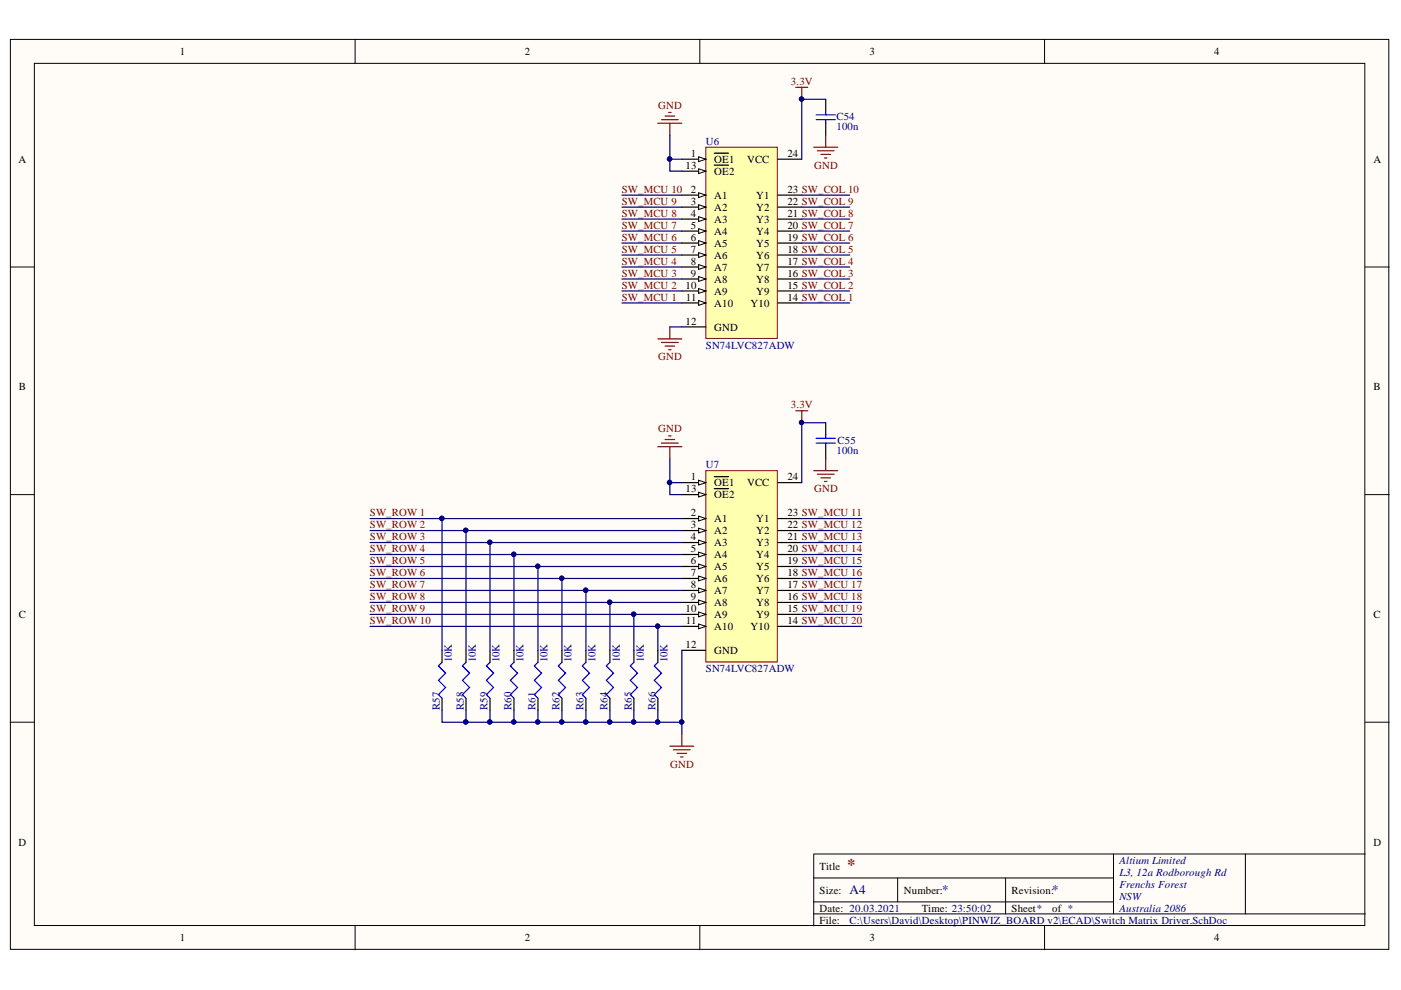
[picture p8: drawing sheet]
<svg xmlns="http://www.w3.org/2000/svg" width="297mm" height="210mm" viewBox="0 0 297 210" stroke-linecap="round" stroke-linejoin="round" font-family="sans-serif">
<defs><g id="words">
<text font-size="3.5" fill="#800000" x="179.6" y="184.4">*</text>
<g font-size="2.8" fill="#000080">
<text x="180.1" y="189.6">A4</text>
<text x="199.8" y="189.6">*</text>
<text x="223.1" y="189.6">*</text>
</g>
<g font-size="2.3">
<text x="38.2" y="11.7">1</text>
<text x="111.3" y="11.7">2</text>
<text x="184.4" y="11.7">3</text>
<text x="257.5" y="11.7">4</text>
<text x="3.9" y="34.5">A</text>
<text x="145.4" y="35.8">13</text>
<text x="146.5" y="33.2">1</text>
<text x="151.4" y="34.5">OE1</text>
<text x="158.4" y="34.5">VCC</text>
<text x="166.9" y="33.2">24</text>
<text x="291.2" y="34.5">A</text>
<text x="146.5" y="40.8">2</text>
<text x="151.4" y="37">OE2</text>
<text x="166.9" y="40.8">23 SW_COL 10</text>
<text x="146.5" y="43.5">3</text>
<text x="146.5" y="46">4</text>
<text x="151.4" y="42.1">A1</text>
<text x="151.4" y="44.7">A2</text>
<text x="151.4" y="47.3">A3</text>
<text x="160.3" y="47.3">Y3</text>
<text x="160.3" y="44.7">Y2</text>
<text x="160.3" y="42.1">Y1</text>
<text x="166.9" y="46">21 SW_COL 8</text>
<text x="166.9" y="43.5">22 SW_COL 9</text>
<text x="146.5" y="48.5">5</text>
<text x="146.5" y="51.1">6</text>
<text x="146.5" y="53.6">7</text>
<text x="151.4" y="49.8">A4</text>
<text x="151.4" y="52.3">A5</text>
<text x="160.3" y="52.3">Y5</text>
<text x="160.3" y="49.8">Y4</text>
<text x="166.9" y="53.6">18 SW_COL 5</text>
<text x="166.9" y="51.1">19 SW_COL 6</text>
<text x="166.9" y="48.5">20 SW_COL 7</text>
<text x="146.5" y="56.1">8</text>
<text x="146.5" y="58.7">9</text>
<text x="151.4" y="54.9">A6</text>
<text x="151.4" y="57.4">A7</text>
<text x="151.4" y="59.9">A8</text>
<text x="160.3" y="59.9">Y8</text>
<text x="160.3" y="57.4">Y7</text>
<text x="160.3" y="54.9">Y6</text>
<text x="166.9" y="58.7">16 SW_COL 3</text>
<text x="166.9" y="56.1">17 SW_COL 4</text>
<text x="145.4" y="61.2">10</text>
<text x="145.4" y="63.7">11</text>
<text x="151.4" y="62.5">A9</text>
<text x="151.4" y="65">A10</text>
<text x="159.1" y="65">Y10</text>
<text x="160.3" y="62.5">Y9</text>
<text x="166.9" y="63.7">14 SW_COL 1</text>
<text x="166.9" y="61.2">15 SW_COL 2</text>
<text x="145.4" y="68.8">12</text>
<text x="151.4" y="70.1">GND</text>
<text x="4" y="82.8">B</text>
<text x="291.2" y="82.8">B</text>
<text x="146.5" y="101.8">1</text>
<text x="166.9" y="101.8">24</text>
<text x="145.4" y="104.4">13</text>
<text x="151.4" y="103.1">OE1</text>
<text x="151.4" y="105.7">OE2</text>
<text x="158.4" y="103.1">VCC</text>
<text x="146.5" y="109.5">2</text>
<text x="146.5" y="112">3</text>
<text x="151.4" y="110.8">A1</text>
<text x="151.4" y="113.3">A2</text>
<text x="160.3" y="113.3">Y2</text>
<text x="160.3" y="110.8">Y1</text>
<text x="166.9" y="112">22 SW_MCU 12</text>
<text x="166.9" y="109.5">23 SW_MCU 11</text>
<text x="146.5" y="114.6">4</text>
<text x="146.5" y="117.1">5</text>
<text x="146.5" y="119.6">6</text>
<text x="151.4" y="115.8">A3</text>
<text x="151.4" y="118.4">A4</text>
<text x="160.3" y="118.4">Y4</text>
<text x="160.3" y="115.8">Y3</text>
<text x="166.9" y="119.6">19 SW_MCU 15</text>
<text x="166.9" y="117.1">20 SW_MCU 14</text>
<text x="166.9" y="114.6">21 SW_MCU 13</text>
<text x="146.5" y="122.2">7</text>
<text x="146.5" y="124.7">8</text>
<text x="151.4" y="120.9">A5</text>
<text x="151.4" y="123.4">A6</text>
<text x="151.4" y="126">A7</text>
<text x="160.3" y="126">Y7</text>
<text x="160.3" y="123.4">Y6</text>
<text x="160.3" y="120.9">Y5</text>
<text x="166.9" y="124.7">17 SW_MCU 17</text>
<text x="166.9" y="122.2">18 SW_MCU 16</text>
<text x="4" y="131">C</text>
<text x="145.4" y="129.8">10</text>
<text x="146.5" y="127.2">9</text>
<text x="151.4" y="128.5">A8</text>
<text x="151.4" y="131">A9</text>
<text x="160.3" y="131">Y9</text>
<text x="160.3" y="128.5">Y8</text>
<text x="166.9" y="129.8">15 SW_MCU 19</text>
<text x="166.9" y="127.2">16 SW_MCU 18</text>
<text x="291.2" y="131">C</text>
<text x="145.4" y="137.4">12</text>
<text x="145.4" y="132.3">11</text>
<text x="151.4" y="133.6">A10</text>
<text x="159.1" y="133.6">Y10</text>
<text x="166.9" y="132.3">14 SW_MCU 20</text>
<text x="151.4" y="138.7">GND</text>
<text x="3.9" y="179.3">D</text>
<text x="291.2" y="179.3">D</text>
<text x="173.8" y="184.4">Title</text>
<text x="173.8" y="189.5">Size:</text>
<text x="191.6" y="189.5">Number:</text>
<text x="214.5" y="189.5">Revision:</text>
<text x="173.8" y="193.3">Date: 20.03.2021</text>
<text x="173.8" y="195.8">File:</text>
<text x="195.4" y="193.3">Time: 23:50:02</text>
<text x="214.5" y="193.3">Sheet*</text>
<text x="223.1" y="193.3">of *</text>
<text x="38.2" y="199.6">1</text>
<text x="111.3" y="199.6">2</text>
<text x="184.4" y="199.6">3</text>
<text x="257.5" y="199.6">4</text>
</g>
<g font-size="2.3" fill="#800000">
<text x="139.5" y="23.1">GND</text>
<text x="167.7" y="18">3.3V</text>
<text x="172.6" y="35.8">GND</text>
<text x="131.8" y="40.8">SW_MCU 10</text>
<text x="131.8" y="43.5">SW_MCU 9</text>
<text x="131.8" y="46">SW_MCU 8</text>
<text x="131.8" y="48.5">SW_MCU 7</text>
<text x="131.8" y="51.1">SW_MCU 6</text>
<text x="131.8" y="53.6">SW_MCU 5</text>
<text x="131.8" y="56.1">SW_MCU 4</text>
<text x="131.8" y="58.7">SW_MCU 3</text>
<text x="131.8" y="61.2">SW_MCU 2</text>
<text x="131.8" y="63.7">SW_MCU 1</text>
<text x="139.5" y="76.4">GND</text>
<text x="167.7" y="86.6">3.3V</text>
<text x="139.5" y="91.6">GND</text>
<text x="172.6" y="104.4">GND</text>
<text x="78.4" y="109.5">SW_ROW 1</text>
<text x="78.4" y="112">SW_ROW 2</text>
<text x="78.4" y="114.6">SW_ROW 3</text>
<text x="78.4" y="117.1">SW_ROW 4</text>
<text x="78.4" y="119.6">SW_ROW 5</text>
<text x="78.4" y="122.2">SW_ROW 6</text>
<text x="78.4" y="124.7">SW_ROW 7</text>
<text x="78.4" y="127.2">SW_ROW 8</text>
<text x="78.4" y="129.8">SW_ROW 9</text>
<text x="78.4" y="132.3">SW_ROW 10</text>
<text x="142.1" y="162.7">GND</text>
</g>
<g font-size="2.3" fill="#000080">
<text x="177.3" y="27.6">100n</text>
<text x="177.3" y="25.4">C54</text>
<text x="149.7" y="30.7">U6</text>
<text x="149.7" y="73.9">SN74LVC827ADW</text>
<text x="177.6" y="94.2">C55</text>
<text x="149.7" y="99.3">U7</text>
<text x="177.3" y="96.2">100n</text>
<text x="95.8" y="140.4" transform="rotate(-90 95.8 140.4)">10K</text>
<text x="100.9" y="140.4" transform="rotate(-90 100.9 140.4)">10K</text>
<text x="105.9" y="140.4" transform="rotate(-90 105.9 140.4)">10K</text>
<text x="111" y="140.4" transform="rotate(-90 111 140.4)">10K</text>
<text x="116.1" y="140.4" transform="rotate(-90 116.1 140.4)">10K</text>
<text x="121.2" y="140.4" transform="rotate(-90 121.2 140.4)">10K</text>
<text x="126.2" y="140.4" transform="rotate(-90 126.2 140.4)">10K</text>
<text x="131.4" y="140.4" transform="rotate(-90 131.4 140.4)">10K</text>
<text x="136.5" y="140.4" transform="rotate(-90 136.5 140.4)">10K</text>
<text x="141.5" y="140.4" transform="rotate(-90 141.5 140.4)">10K</text>
<text x="149.7" y="142.5">SN74LVC827ADW</text>
<text x="93.2" y="150.6" transform="rotate(-90 93.2 150.6)">R57</text>
<text x="98.3" y="150.6" transform="rotate(-90 98.3 150.6)">R58</text>
<text x="103.4" y="150.6" transform="rotate(-90 103.4 150.6)">R59</text>
<text x="108.5" y="150.6" transform="rotate(-90 108.5 150.6)">R60</text>
<text x="113.5" y="150.6" transform="rotate(-90 113.5 150.6)">R61</text>
<text x="118.6" y="150.6" transform="rotate(-90 118.6 150.6)">R62</text>
<text x="123.7" y="150.6" transform="rotate(-90 123.7 150.6)">R63</text>
<text x="128.8" y="150.6" transform="rotate(-90 128.8 150.6)">R64</text>
<text x="133.9" y="150.6" transform="rotate(-90 133.9 150.6)">R65</text>
<text x="139" y="150.6" transform="rotate(-90 139 150.6)">R66</text>
<text x="237.3" y="183.1">Altium Limited</text>
<text x="237.3" y="185.7">L3, 12a Rodborough Rd</text>
<text x="237.3" y="188.2">Frenchs Forest</text>
<text x="237.3" y="190.7">NSW</text>
<text x="180.1" y="195.8">C:\Users\David\Desktop\PINWIZ_BOARD v2\ECAD\Switch Matrix Driver.SchDoc</text>
<text x="237.3" y="193.3">Australia 2086</text>
</g>
</g></defs>
<g fill="#fffcf8" stroke="#000" stroke-width=".21">
<path d="M2.2 8.4h292.3v192.9h-292.3z"/>
<path d="M7.3 13.4h282.1v182.8h-282.1z"/>
</g>
<g fill="none" stroke="#000" stroke-width=".21">
<path d="M75.3 8.4v5M148.4 8.4v5M221.5 8.4v5M2.2 56.6h5.1M289.5 56.6h5.1M2.2 104.9h5.1M289.5 104.9h5.1M2.2 153.1h5.1M289.5 153.1h5.1M75.3 196.3v5.1M148.4 196.3v5.1M172.5 186.1h63.6"/>
<path d="M172.5 193.8h117M172.5 191.2h63.6M190.3 186.1v5.1M213.2 186.1v7.7M221.5 196.3v5.1M236.1 181.1v12.7M264 181.1h-91.5v15.2M289.5 181.1h-25.5v12.7"/>
</g>
<path d="M149.6 31.2h15.2v40.6h-15.2z" fill="#ffffb0" stroke="#800000" stroke-width=".21"/>
<path d="M144.6 33.8h5" fill="none" stroke="#000" stroke-width=".25"/>
<path d="M148.1 33.2l1.5 .6-1.5 .5z" fill="#fffcf8"/>
<path d="M148.1 33.2l1.5 .6-1.5 .5z" fill="none" stroke="#000" stroke-width=".21"/>
<path d="M151.4 32.5h3.1M144.6 41.4h5" fill="none" stroke="#000" stroke-width=".25"/>
<path d="M148.1 40.9l1.5 .5-1.5 .5z" fill="#fffcf8"/>
<path d="M148.1 40.9l1.5 .5-1.5 .5z" fill="none" stroke="#000" stroke-width=".21"/>
<path d="M144.6 43.9h5" fill="none" stroke="#000" stroke-width=".25"/>
<path d="M148.1 43.4l1.5 .5-1.5 .5z" fill="#fffcf8"/>
<path d="M148.1 43.4l1.5 .5-1.5 .5z" fill="none" stroke="#000" stroke-width=".21"/>
<path d="M144.6 46.5h5" fill="none" stroke="#000" stroke-width=".25"/>
<path d="M148.1 45.9l1.5 .6-1.5 .5z" fill="#fffcf8"/>
<path d="M148.1 45.9l1.5 .6-1.5 .5z" fill="none" stroke="#000" stroke-width=".21"/>
<path d="M144.6 49h5" fill="none" stroke="#000" stroke-width=".25"/>
<path d="M148.1 48.5l1.5 .5-1.5 .5z" fill="#fffcf8"/>
<path d="M148.1 48.5l1.5 .5-1.5 .5z" fill="none" stroke="#000" stroke-width=".21"/>
<path d="M144.6 51.5h5" fill="none" stroke="#000" stroke-width=".25"/>
<path d="M148.1 51l1.5 .5-1.5 .5z" fill="#fffcf8"/>
<path d="M148.1 51l1.5 .5-1.5 .5z" fill="none" stroke="#000" stroke-width=".21"/>
<path d="M144.6 54.1h5" fill="none" stroke="#000" stroke-width=".25"/>
<path d="M148.1 53.6l1.5 .5-1.5 .5z" fill="#fffcf8"/>
<path d="M148.1 53.6l1.5 .5-1.5 .5z" fill="none" stroke="#000" stroke-width=".21"/>
<path d="M144.6 56.6h5" fill="none" stroke="#000" stroke-width=".25"/>
<path d="M148.1 56.1l1.5 .5-1.5 .5z" fill="#fffcf8"/>
<path d="M148.1 56.1l1.5 .5-1.5 .5z" fill="none" stroke="#000" stroke-width=".21"/>
<path d="M144.6 59.2h5" fill="none" stroke="#000" stroke-width=".25"/>
<path d="M148.1 58.6l1.5 .6-1.5 .5z" fill="#fffcf8"/>
<path d="M148.1 58.6l1.5 .6-1.5 .5z" fill="none" stroke="#000" stroke-width=".21"/>
<path d="M144.6 61.7h5" fill="none" stroke="#000" stroke-width=".25"/>
<path d="M148.1 61.2l1.5 .5-1.5 .5z" fill="#fffcf8"/>
<path d="M148.1 61.2l1.5 .5-1.5 .5z" fill="none" stroke="#000" stroke-width=".21"/>
<path d="M144.6 64.2h5" fill="none" stroke="#000" stroke-width=".25"/>
<path d="M148.1 63.7l1.5 .5-1.5 .5z" fill="#fffcf8"/>
<path d="M148.1 63.7l1.5 .5-1.5 .5z" fill="none" stroke="#000" stroke-width=".21"/>
<path d="M144.6 36.3h5M144.6 69.3h5" fill="none" stroke="#000" stroke-width=".25"/>
<path d="M148.1 35.8l1.5 .5-1.5 .5z" fill="#fffcf8"/>
<path d="M148.1 35.8l1.5 .5-1.5 .5z" fill="none" stroke="#000" stroke-width=".21"/>
<path d="M151.4 35h3.1M164.9 33.8h5.1M164.9 59.2h5.1M164.9 56.6h5.1M164.9 54.1h5.1M164.9 51.5h5.1M164.9 49h5.1M164.9 46.5h5.1M164.9 43.9h5.1M164.9 41.4h5.1M164.9 64.2h5.1M164.9 61.7h5.1" fill="none" stroke="#000" stroke-width=".25"/>
<path d="M149.6 99.8h15.2v40.6h-15.2z" fill="#ffffb0" stroke="#800000" stroke-width=".21"/>
<path d="M144.6 102.3h5" fill="none" stroke="#000" stroke-width=".25"/>
<path d="M148.1 101.8l1.5 .5-1.5 .5z" fill="#fffcf8"/>
<path d="M148.1 101.8l1.5 .5-1.5 .5z" fill="none" stroke="#000" stroke-width=".21"/>
<path d="M144.6 110h5M151.4 101.1h3.1" fill="none" stroke="#000" stroke-width=".25"/>
<path d="M148.1 109.4l1.5 .6-1.5 .5z" fill="#fffcf8"/>
<path d="M148.1 109.4l1.5 .6-1.5 .5z" fill="none" stroke="#000" stroke-width=".21"/>
<path d="M144.6 112.5h5" fill="none" stroke="#000" stroke-width=".25"/>
<path d="M148.1 112l1.5 .5-1.5 .5z" fill="#fffcf8"/>
<path d="M148.1 112l1.5 .5-1.5 .5z" fill="none" stroke="#000" stroke-width=".21"/>
<path d="M144.6 115h5" fill="none" stroke="#000" stroke-width=".25"/>
<path d="M148.1 114.5l1.5 .5-1.5 .5z" fill="#fffcf8"/>
<path d="M148.1 114.5l1.5 .5-1.5 .5z" fill="none" stroke="#000" stroke-width=".21"/>
<path d="M144.6 117.6h5" fill="none" stroke="#000" stroke-width=".25"/>
<path d="M148.1 117.1l1.5 .5-1.5 .5z" fill="#fffcf8"/>
<path d="M148.1 117.1l1.5 .5-1.5 .5z" fill="none" stroke="#000" stroke-width=".21"/>
<path d="M144.6 120.1h5" fill="none" stroke="#000" stroke-width=".25"/>
<path d="M148.1 119.6l1.5 .5-1.5 .5z" fill="#fffcf8"/>
<path d="M148.1 119.6l1.5 .5-1.5 .5z" fill="none" stroke="#000" stroke-width=".21"/>
<path d="M144.6 122.6h5" fill="none" stroke="#000" stroke-width=".25"/>
<path d="M148.1 122.1l1.5 .5-1.5 .6z" fill="#fffcf8"/>
<path d="M148.1 122.1l1.5 .5-1.5 .6z" fill="none" stroke="#000" stroke-width=".21"/>
<path d="M144.6 125.2h5" fill="none" stroke="#000" stroke-width=".25"/>
<path d="M148.1 124.7l1.5 .5-1.5 .5z" fill="#fffcf8"/>
<path d="M148.1 124.7l1.5 .5-1.5 .5z" fill="none" stroke="#000" stroke-width=".21"/>
<path d="M144.6 127.7h5" fill="none" stroke="#000" stroke-width=".25"/>
<path d="M148.1 127.2l1.5 .5-1.5 .5z" fill="#fffcf8"/>
<path d="M148.1 127.2l1.5 .5-1.5 .5z" fill="none" stroke="#000" stroke-width=".21"/>
<path d="M144.6 130.3h5" fill="none" stroke="#000" stroke-width=".25"/>
<path d="M148.1 129.8l1.5 .5-1.5 .5z" fill="#fffcf8"/>
<path d="M148.1 129.8l1.5 .5-1.5 .5z" fill="none" stroke="#000" stroke-width=".21"/>
<path d="M144.6 132.8h5" fill="none" stroke="#000" stroke-width=".25"/>
<path d="M148.1 132.3l1.5 .5-1.5 .5z" fill="#fffcf8"/>
<path d="M148.1 132.3l1.5 .5-1.5 .5z" fill="none" stroke="#000" stroke-width=".21"/>
<path d="M144.6 104.9h5M144.6 137.9h5" fill="none" stroke="#000" stroke-width=".25"/>
<path d="M148.1 104.4l1.5 .5-1.5 .5z" fill="#fffcf8"/>
<path d="M148.1 104.4l1.5 .5-1.5 .5z" fill="none" stroke="#000" stroke-width=".21"/>
<g fill="none" stroke="#000" stroke-width=".25">
<path d="M175.1 21.1v2.5M175.1 26.1v2.6M175.1 89.6v2.6M175.1 94.7v2.6M151.4 103.6h3.1M164.9 117.6h5.1M164.9 115h5.1M164.9 112.5h5.1M164.9 110h5.1M164.9 102.3h5.1M93.7 137.9v2.5M98.8 137.9v2.5"/>
<path d="M103.9 137.9v2.5M109 137.9v2.5M114.1 137.9v2.5M119.1 137.9v2.5M124.2 137.9v2.5M129.3 137.9v2.5M134.4 137.9v2.5M139.5 137.9v2.5M164.9 132.8h5.1M164.9 130.3h5.1M164.9 127.7h5.1M164.9 125.2h5.1"/>
<path d="M164.9 122.6h5.1M164.9 120.1h5.1M93.7 148v2.6M98.8 148v2.6M103.9 148v2.6M109 148v2.6M114.1 148v2.6M119.1 148v2.6M124.2 148v2.6M129.3 148v2.6M134.4 148v2.6M139.5 148v2.6"/>
</g>
<g fill="none" stroke="#00f" stroke-width=".25">
<path d="M173 24.4h4.1M173 25.4h4.1M175.1 23.6v.8M175.1 25.4v.7M173 92.9h4.1M173 93.9h4.1M175.1 92.2v.7M175.1 93.9v.8M93.7 140.4l-.7 .8 1.5 1.5-1.5 1.5 1.5 1.6-1.5 1.5 .7 .7M98.8 140.4l-.8 .8 1.6 1.5-1.6 1.5 1.6 1.6-1.6 1.5 .8 .7M103.9 140.4l-.8 .8 1.6 1.5-1.6 1.5 1.6 1.6-1.6 1.5 .8 .7M109 140.4l-.8 .8 1.5 1.5-1.5 1.5 1.5 1.6-1.5 1.5 .8 .7"/>
<path d="M114.1 140.4l-.8 .8 1.5 1.5-1.5 1.5 1.5 1.6-1.5 1.5 .8 .7M119.1 140.4l-.7 .8 1.5 1.5-1.5 1.5 1.5 1.6-1.5 1.5 .7 .7M124.2 140.4l-.7 .8 1.5 1.5-1.5 1.5 1.5 1.6-1.5 1.5 .7 .7M129.3 140.4l-.8 .8 1.6 1.5-1.6 1.5 1.6 1.6-1.6 1.5 .8 .7M134.4 140.4l-.8 .8 1.6 1.5-1.6 1.5 1.6 1.6-1.6 1.5 .8 .7M139.5 140.4l-.8 .8 1.5 1.5-1.5 1.5 1.5 1.6-1.5 1.5 .8 .7"/>
</g>
<g fill="none" stroke="#800000" stroke-width=".25">
<path d="M168.7 18.5h2.6M170 18.5v2.6M139.5 26.1h5.1M140.2 25.4h3.6M141 24.6h2M141.8 23.8h.5M142 26.1v2.6M172.5 31.2h5.1M173.3 32h3.6M174.1 32.7h2M174.8 33.5h.5M175.1 28.7v2.5"/>
<path d="M139.5 71.9h5.1M140.2 72.6h3.6M141 73.4h2M141.8 74.1h.5M142 69.3v2.6M139.5 94.7h5.1M140.2 93.9h3.6M141 93.2h2M141.8 92.4h.5M142 94.7v2.6M168.7 87.1h2.6M170 87.1v2.5"/>
<path d="M172.5 99.8h5.1M175.1 97.3v2.5M173.3 100.6h3.6M174.1 101.3h2M174.8 102.1h.5M142 158.2h5.1M142.8 159h3.5M143.5 159.7h2.1M144.6 155.7v2.5M144.3 160.5h.5"/>
</g>
<g fill="#000080" stroke="#000080" stroke-width=".21">
<circle cx="169.9" cy="21" r=".46"/>
<circle cx="169.9" cy="89.6" r=".46"/>
<circle cx="144.5" cy="153.1" r=".46"/>
<circle cx="142" cy="33.7" r=".46"/>
<circle cx="139.4" cy="132.8" r=".46"/>
<circle cx="134.3" cy="130.2" r=".46"/>
<circle cx="129.3" cy="127.7" r=".46"/>
<circle cx="124.2" cy="125.2" r=".46"/>
<circle cx="119.1" cy="122.6" r=".46"/>
<circle cx="108.9" cy="117.5" r=".46"/>
<circle cx="103.8" cy="115" r=".46"/>
<circle cx="98.7" cy="112.4" r=".46"/>
<circle cx="93.7" cy="109.9" r=".46"/>
<circle cx="114" cy="120.1" r=".46"/>
<circle cx="142" cy="102.3" r=".47"/>
<circle cx="139.4" cy="153.1" r=".46"/>
<circle cx="98.7" cy="153.1" r=".46"/>
<circle cx="129.3" cy="153.1" r=".46"/>
<circle cx="124.2" cy="153.1" r=".46"/>
<circle cx="119.1" cy="153.1" r=".46"/>
<circle cx="114" cy="153.1" r=".46"/>
<circle cx="108.9" cy="153.1" r=".46"/>
<circle cx="103.8" cy="153.1" r=".46"/>
<circle cx="134.3" cy="153.1" r=".46"/>
</g>
<g fill="none" stroke="#000080" stroke-width=".25">
<path d="M142 28.7v5.1M144.6 33.8h-2.6v2.5h2.6M175.1 21.1h-5.1v12.7M131.9 41.4h12.7M131.9 43.9h12.7M131.9 46.5h12.7M131.9 49h12.7M131.9 51.5h12.7M131.9 54.1h12.7M131.9 56.6h12.7M131.9 59.2h12.7M170 41.4h10.2"/>
<path d="M170 43.9h10.2M170 46.5h10.2M170 49h10.2M170 51.5h10.2M170 54.1h10.2M170 56.6h10.2M170 59.2h10.2M131.9 61.7h12.7M131.9 64.2h12.7M142 69.3h2.6M170 61.7h10.2M170 64.2h10.2"/>
<path d="M142 97.3v7.6h2.6M175.1 89.6h-5.1v12.7M78.5 117.6h66.1M78.5 112.5h66.1M78.5 110h66.1M78.5 115h66.1M93.7 110v27.9M98.8 112.5v25.4M103.9 115v22.9M109 117.6v20.3M142 102.3h2.6M170 110h12.7"/>
<path d="M170 112.5h12.7M170 115h12.7M170 117.6h12.7M78.5 122.6h66.1M78.5 120.1h66.1M78.5 127.7h66.1M78.5 130.3h66.1M78.5 132.8h66.1M78.5 125.2h66.1M114.1 120.1v17.8M119.1 122.6v15.3M124.2 125.2v12.7"/>
<path d="M129.3 127.7v10.2M134.4 130.3v7.6M139.5 132.8v5.1M144.6 137.9v15.2M170 120.1h12.7M170 122.6h12.7M170 125.2h12.7M170 127.7h12.7M170 130.3h12.7M170 132.8h12.7M93.7 150.6v2.5h50.9v2.6M98.8 150.6v2.5"/>
<path d="M103.9 150.6v2.5M109 150.6v2.5M114.1 150.6v2.5M119.1 150.6v2.5M124.2 150.6v2.5M129.3 150.6v2.5M134.4 150.6v2.5M139.5 150.6v2.5"/>
</g>
<use href="#words"/>
</svg>
